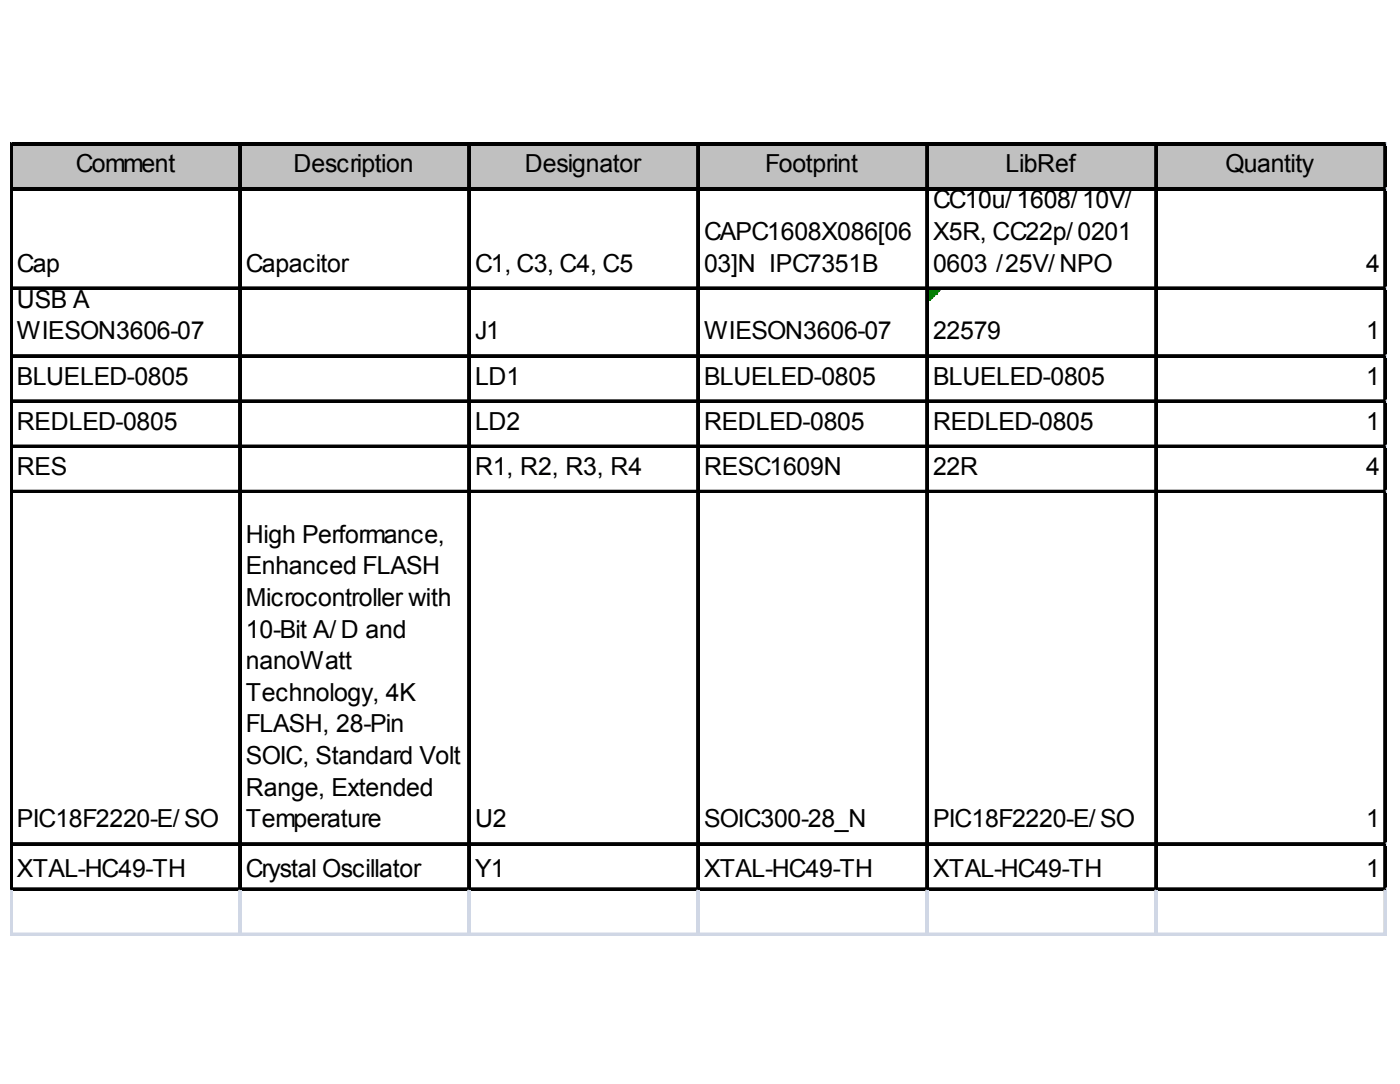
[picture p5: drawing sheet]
<svg xmlns="http://www.w3.org/2000/svg" width="279mm" height="216mm" viewBox="0 0 279 216" stroke-linecap="round" stroke-linejoin="round" font-family="sans-serif">
<defs><g id="words">
<g font-size="4.9">
<text x="15.1" y="34.3">Comment</text>
<text x="58.5" y="34.3">Description</text>
<text x="104.6" y="34.3">Designator</text>
<text x="152.5" y="34.3">Footprint</text>
<text x="200.4" y="34.3">LibRef</text>
<text x="244.3" y="34.3">Quantity</text>
<text x="186" y="41.5">CC10u/ 1608/ 10V/</text>
<text x="140.3" y="47.8">CAPC1608X086[06</text>
<text x="186" y="47.8">X5R, CC22p/ 0201</text>
<text x="3.4" y="54.1">Cap</text>
<text x="49" y="54.1">Capacitor</text>
<text x="94.7" y="54.1">C1, C3, C4, C5</text>
<text x="140.3" y="54.1">03]N IPC7351B</text>
<text x="186" y="54.1">0603 /25V/ NPO</text>
<text x="272.3" y="54.1">4</text>
<text x="3.4" y="61.3">USB A</text>
<text x="3.4" y="67.6">WIESON3606-07</text>
<text x="94.7" y="67.6">J1</text>
<text x="140.3" y="67.6">WIESON3606-07</text>
<text x="186" y="67.6">22579</text>
<text x="272.3" y="67.6">1</text>
<text x="3.4" y="76.6">BLUELED-0805</text>
<text x="94.7" y="76.6">LD1</text>
<text x="140.3" y="76.6">BLUELED-0805</text>
<text x="186" y="76.6">BLUELED-0805</text>
<text x="272.3" y="76.6">1</text>
<text x="3.4" y="85.6">REDLED-0805</text>
<text x="94.7" y="85.6">LD2</text>
<text x="140.3" y="85.6">REDLED-0805</text>
<text x="186" y="85.6">REDLED-0805</text>
<text x="272.3" y="85.6">1</text>
<text x="3.4" y="94.6">RES</text>
<text x="94.7" y="94.6">R1, R2, R3, R4</text>
<text x="140.3" y="94.6">RESC1609N</text>
<text x="186" y="94.6">22R</text>
<text x="272.3" y="94.6">4</text>
<text x="49" y="108.1">High Performance,</text>
<text x="49" y="114.4">Enhanced FLASH</text>
<text x="49" y="120.7">Microcontroller with</text>
<text x="49" y="127">10-Bit A/ D and</text>
<text x="49" y="133.3">nanoWatt</text>
<text x="49" y="139.6">Technology, 4K</text>
<text x="49" y="145.9">FLASH, 28-Pin</text>
<text x="49" y="152.2">SOIC, Standard Volt</text>
<text x="49" y="158.5">Range, Extended</text>
<text x="3.4" y="164.8">PIC18F2220-E/ SO</text>
<text x="49" y="164.8">Temperature</text>
<text x="94.7" y="164.8">U2</text>
<text x="140.3" y="164.8">SOIC300-28_N</text>
<text x="186" y="164.8">PIC18F2220-E/ SO</text>
<text x="272.3" y="164.8">1</text>
<text x="3.4" y="174.7">XTAL-HC49-TH</text>
<text x="49" y="174.7">Crystal Oscillator</text>
<text x="94.7" y="174.7">Y1</text>
<text x="140.3" y="174.7">XTAL-HC49-TH</text>
<text x="186" y="174.7">XTAL-HC49-TH</text>
<text x="272.3" y="174.7">1</text>
</g>
</g></defs>
<path d="M2.4 28.9h274v9h-274z" fill="#c0c0c0"/>
<path d="M185.1 57.7h2.2M185.1 57.9h2.2M185.1 58.2h1.8" fill="none" stroke="#008000" stroke-width=".45"/>
<path d="M185.1 58.2h1.8v.4h-1.8z" fill="#008000"/>
<path d="M185.1 58.6h1.3" fill="none" stroke="#008000" stroke-width=".45"/>
<path d="M185.1 58.6h1.3v.5h-1.3z" fill="#008000"/>
<path d="M185.1 59.1h.9" fill="none" stroke="#008000" stroke-width=".45"/>
<path d="M185.1 59.1h.9v.4h-.9z" fill="#008000"/>
<path d="M185.1 59.5h.4" fill="none" stroke="#008000" stroke-width=".45"/>
<path d="M185.1 59.5h.4v.5h-.4z" fill="#008000"/>
<g fill="none" stroke="#000" stroke-width=".45">
<path d="M2 28.5v148.9M2.5 28.5h273.9M2.5 28.7h273.9M2.5 37.5h273.9M2.5 37.7h273.9M47.7 28.9v148.5M93.3 28.9v148.5M139 28.9v148.5M184.6 28.9v148.5M230.3 28.9v148.5M275.9 28.9v148.5M2.5 57.3h273.9"/>
<path d="M2.5 57.5h273.9M2.5 70.8h273.9M2.5 71h273.9M2.5 79.8h273.9M2.5 80h273.9M2.5 88.8h273.9M2.5 89h273.9M2.5 97.8h273.9M2.5 98h273.9M2.5 168h273.9M2.5 168.2h273.9M2.5 177h273.9"/>
<path d="M2.5 177.2h273.9"/>
</g>
<path d="M2 28.5h.5v148.9h-.5zM47.7 28.9h.4v148.5h-.4zM93.3 28.9h.5v148.5h-.5zM139 28.9h.4v148.5h-.4zM184.6 28.9h.5v148.5h-.5zM230.3 28.9h.4v148.5h-.4zM275.9 28.9h.5v148.5h-.5z" fill="#000"/>
<path d="M2 177.4v9.1" fill="none" stroke="#d0d7e5" stroke-width=".45"/>
<path d="M2 177.4h.5v9.1h-.5z" fill="#d0d7e5"/>
<path d="M47.7 177.4v9.1" fill="none" stroke="#d0d7e5" stroke-width=".45"/>
<path d="M47.7 177.4h.4v9.1h-.4z" fill="#d0d7e5"/>
<path d="M93.3 177.4v9.1" fill="none" stroke="#d0d7e5" stroke-width=".45"/>
<path d="M93.3 177.4h.5v9.1h-.5z" fill="#d0d7e5"/>
<path d="M139 177.4v9.1" fill="none" stroke="#d0d7e5" stroke-width=".45"/>
<path d="M139 177.4h.4v9.1h-.4z" fill="#d0d7e5"/>
<path d="M184.6 177.4v9.1" fill="none" stroke="#d0d7e5" stroke-width=".45"/>
<path d="M184.6 177.4h.5v9.1h-.5z" fill="#d0d7e5"/>
<path d="M230.3 177.4v9.1" fill="none" stroke="#d0d7e5" stroke-width=".45"/>
<path d="M230.3 177.4h.4v9.1h-.4z" fill="#d0d7e5"/>
<path d="M275.9 177.4v9.1" fill="none" stroke="#d0d7e5" stroke-width=".45"/>
<path d="M275.9 177.4h.5v9.1h-.5z" fill="#d0d7e5"/>
<path d="M276.4 28.5h.1" fill="none" stroke="#d0d7e5" stroke-width=".45"/>
<path d="M276.4 28.5v.4z" fill="#d0d7e5"/>
<path d="M276.4 37.5h.1" fill="none" stroke="#d0d7e5" stroke-width=".45"/>
<path d="M276.4 37.5v.4z" fill="#d0d7e5"/>
<path d="M276.4 57.3h.1" fill="none" stroke="#d0d7e5" stroke-width=".45"/>
<path d="M276.4 57.3v.4z" fill="#d0d7e5"/>
<path d="M276.4 70.8h.1" fill="none" stroke="#d0d7e5" stroke-width=".45"/>
<path d="M276.4 70.8v.4z" fill="#d0d7e5"/>
<path d="M276.4 79.8h.1" fill="none" stroke="#d0d7e5" stroke-width=".45"/>
<path d="M276.4 79.8v.4z" fill="#d0d7e5"/>
<path d="M276.4 88.8h.1" fill="none" stroke="#d0d7e5" stroke-width=".45"/>
<path d="M276.4 88.8v.4z" fill="#d0d7e5"/>
<path d="M276.4 97.8h.1" fill="none" stroke="#d0d7e5" stroke-width=".45"/>
<path d="M276.4 97.8v.4z" fill="#d0d7e5"/>
<path d="M276.4 168h.1" fill="none" stroke="#d0d7e5" stroke-width=".45"/>
<path d="M276.4 168v.4z" fill="#d0d7e5"/>
<path d="M276.4 177h.1" fill="none" stroke="#d0d7e5" stroke-width=".45"/>
<path d="M276.4 177v.4z" fill="#d0d7e5"/>
<path d="M2 186h274.4M2 186.2h274.4" fill="none" stroke="#d0d7e5" stroke-width=".45"/>
<use href="#words"/>
</svg>
